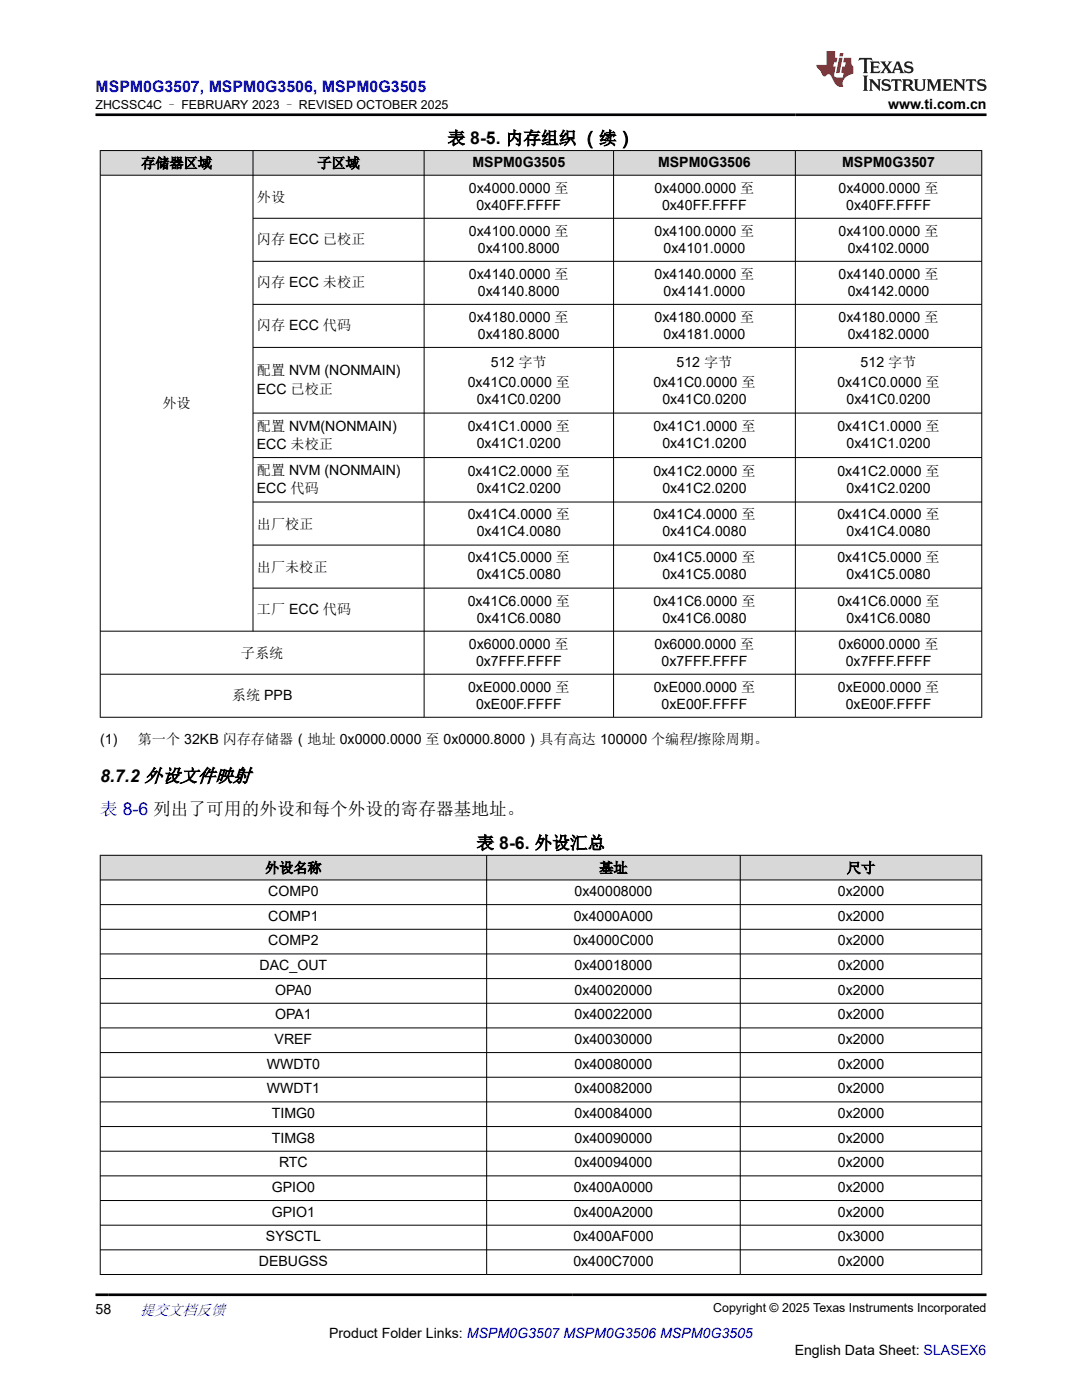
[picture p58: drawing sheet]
<svg xmlns="http://www.w3.org/2000/svg" width="216mm" height="279mm" viewBox="0 0 216 279" stroke-linecap="round" stroke-linejoin="round" font-family="sans-serif">
<defs><g id="words">
<g font-size="3.5">
<text x="89.3" y="28.8">表 8-5. 内存组织 （续）</text>
<text x="20" y="156">8.7.2 外设文件映射</text>
<text x="95.1" y="169.4">表 8-6. 外设汇总</text>
</g>
<text font-size="3.5" fill="#00f" x="20" y="162.7">表 8-6 列出了可用的外设和每个外设的寄存器基地址。</text>
<text font-size="3.2" fill="#00f" x="19" y="18.3">MSPM0G3507, MSPM0G3506, MSPM0G3505</text>
<text font-size="3" fill="#00f" x="27.9" y="262.4">提交文档反馈</text>
<g font-size="2.8">
<text x="177.2" y="21.7">www.ti.com.cn</text>
<text x="28.2" y="33.5">存储器区域</text>
<text x="63.3" y="33.5">子区域</text>
<text x="94.3" y="33.2">MSPM0G3505</text>
<text x="131.3" y="33.2">MSPM0G3506</text>
<text x="168" y="33.2">MSPM0G3507</text>
<text x="51.3" y="40.3">外设</text>
<text x="93.6" y="38.4">0x4000.0000 至</text>
<text x="95.1" y="41.8">0x40FF.FFFF</text>
<text x="130.6" y="38.4">0x4000.0000 至</text>
<text x="132.1" y="41.8">0x40FF.FFFF</text>
<text x="167.3" y="38.4">0x4000.0000 至</text>
<text x="168.8" y="41.8">0x40FF.FFFF</text>
<text x="93.6" y="47">0x4100.0000 至</text>
<text x="130.6" y="47">0x4100.0000 至</text>
<text x="167.3" y="47">0x4100.0000 至</text>
<text x="51.3" y="48.7">闪存 ECC 已校正</text>
<text x="95.4" y="50.4">0x4100.8000</text>
<text x="132.4" y="50.4">0x4101.0000</text>
<text x="169.1" y="50.4">0x4102.0000</text>
<text x="51.3" y="57.3">闪存 ECC 未校正</text>
<text x="93.6" y="55.6">0x4140.0000 至</text>
<text x="95.4" y="59">0x4140.8000</text>
<text x="130.6" y="55.6">0x4140.0000 至</text>
<text x="132.4" y="59">0x4141.0000</text>
<text x="167.3" y="55.6">0x4140.0000 至</text>
<text x="169.1" y="59">0x4142.0000</text>
<text x="51.3" y="65.9">闪存 ECC 代码</text>
<text x="93.6" y="64.2">0x4180.0000 至</text>
<text x="130.6" y="64.2">0x4180.0000 至</text>
<text x="167.3" y="64.2">0x4180.0000 至</text>
<text x="95.4" y="67.6">0x4180.8000</text>
<text x="132.4" y="67.6">0x4181.0000</text>
<text x="169.1" y="67.6">0x4182.0000</text>
<text x="51.3" y="74.9">配置 NVM (NONMAIN)</text>
<text x="93.3" y="77.3">0x41C0.0000 至</text>
<text x="98" y="73.2">512 字节</text>
<text x="130.4" y="77.3">0x41C0.0000 至</text>
<text x="135" y="73.2">512 字节</text>
<text x="167.1" y="77.3">0x41C0.0000 至</text>
<text x="171.7" y="73.2">512 字节</text>
<text x="32.4" y="81.5">外设</text>
<text x="51.3" y="78.6">ECC 已校正</text>
<text x="95.1" y="80.7">0x41C0.0200</text>
<text x="132.2" y="80.7">0x41C0.0200</text>
<text x="168.9" y="80.7">0x41C0.0200</text>
<text x="51.3" y="85.9">配置 NVM(NONMAIN)</text>
<text x="51.3" y="89.6">ECC 未校正</text>
<text x="93.3" y="86.1">0x41C1.0000 至</text>
<text x="95.1" y="89.4">0x41C1.0200</text>
<text x="130.4" y="86.1">0x41C1.0000 至</text>
<text x="132.2" y="89.4">0x41C1.0200</text>
<text x="167.1" y="86.1">0x41C1.0000 至</text>
<text x="168.9" y="89.4">0x41C1.0200</text>
<text x="51.3" y="94.8">配置 NVM (NONMAIN)</text>
<text x="93.3" y="94.9">0x41C2.0000 至</text>
<text x="130.4" y="94.9">0x41C2.0000 至</text>
<text x="167.1" y="94.9">0x41C2.0000 至</text>
<text x="51.3" y="98.5">ECC 代码</text>
<text x="95.1" y="98.3">0x41C2.0200</text>
<text x="132.2" y="98.3">0x41C2.0200</text>
<text x="168.9" y="98.3">0x41C2.0200</text>
<text x="51.3" y="105.5">出厂校正</text>
<text x="93.3" y="103.7">0x41C4.0000 至</text>
<text x="95.1" y="107.1">0x41C4.0080</text>
<text x="130.4" y="103.7">0x41C4.0000 至</text>
<text x="132.2" y="107.1">0x41C4.0080</text>
<text x="167.1" y="103.7">0x41C4.0000 至</text>
<text x="168.9" y="107.1">0x41C4.0080</text>
<text x="93.3" y="112.3">0x41C5.0000 至</text>
<text x="130.4" y="112.3">0x41C5.0000 至</text>
<text x="167.1" y="112.3">0x41C5.0000 至</text>
<text x="51.3" y="114.1">出厂未校正</text>
<text x="95.1" y="115.6">0x41C5.0080</text>
<text x="132.2" y="115.6">0x41C5.0080</text>
<text x="168.9" y="115.6">0x41C5.0080</text>
<text x="51.3" y="122.5">工厂 ECC 代码</text>
<text x="93.3" y="120.8">0x41C6.0000 至</text>
<text x="95.1" y="124.2">0x41C6.0080</text>
<text x="130.4" y="120.8">0x41C6.0000 至</text>
<text x="132.2" y="124.2">0x41C6.0080</text>
<text x="167.1" y="120.8">0x41C6.0000 至</text>
<text x="168.9" y="124.2">0x41C6.0080</text>
<text x="48.1" y="131.3">子系统</text>
<text x="93.6" y="129.4">0x6000.0000 至</text>
<text x="130.6" y="129.4">0x6000.0000 至</text>
<text x="167.3" y="129.4">0x6000.0000 至</text>
<text x="95" y="132.8">0x7FFF.FFFF</text>
<text x="132" y="132.8">0x7FFF.FFFF</text>
<text x="168.8" y="132.8">0x7FFF.FFFF</text>
<text x="46.3" y="139.7">系统 PPB</text>
<text x="93.4" y="138">0xE000.0000 至</text>
<text x="95" y="141.4">0xE00F.FFFF</text>
<text x="130.4" y="138">0xE000.0000 至</text>
<text x="132" y="141.4">0xE00F.FFFF</text>
<text x="167.2" y="138">0xE000.0000 至</text>
<text x="168.8" y="141.4">0xE00F.FFFF</text>
<text x="20" y="148.5">(1)</text>
<text x="27.5" y="148.5">第一个 32KB 闪存存储器（地址 0x0000.0000 至 0x0000.8000）具有高达 100000 个编程/擦除周期。</text>
<text x="52.9" y="174.2">外设名称</text>
<text x="53.5" y="178.8">COMP0</text>
<text x="114.6" y="178.8">0x40008000</text>
<text x="119.6" y="174.2">基址</text>
<text x="167.2" y="178.8">0x2000</text>
<text x="169" y="174.2">尺寸</text>
<text x="53.5" y="183.7">COMP1</text>
<text x="114.5" y="183.7">0x4000A000</text>
<text x="167.2" y="183.7">0x2000</text>
<text x="53.5" y="188.6">COMP2</text>
<text x="114.4" y="188.6">0x4000C000</text>
<text x="167.2" y="188.6">0x2000</text>
<text x="51.8" y="193.6">DAC_OUT</text>
<text x="114.6" y="193.6">0x40018000</text>
<text x="167.2" y="193.6">0x2000</text>
<text x="54.9" y="198.5">OPA0</text>
<text x="54.9" y="203.4">OPA1</text>
<text x="114.6" y="198.5">0x40020000</text>
<text x="114.6" y="203.4">0x40022000</text>
<text x="167.2" y="198.5">0x2000</text>
<text x="167.2" y="203.4">0x2000</text>
<text x="54.8" y="208.3">VREF</text>
<text x="114.6" y="208.3">0x40030000</text>
<text x="167.2" y="208.3">0x2000</text>
<text x="53.2" y="213.3">WWDT0</text>
<text x="114.6" y="213.3">0x40080000</text>
<text x="167.2" y="213.3">0x2000</text>
<text x="53.2" y="218.2">WWDT1</text>
<text x="114.6" y="218.2">0x40082000</text>
<text x="167.2" y="218.2">0x2000</text>
<text x="54.2" y="223.1">TIMG0</text>
<text x="114.6" y="223.1">0x40084000</text>
<text x="167.2" y="223.1">0x2000</text>
<text x="54.2" y="228">TIMG8</text>
<text x="55.7" y="232.9">RTC</text>
<text x="114.6" y="228">0x40090000</text>
<text x="114.6" y="232.9">0x40094000</text>
<text x="167.2" y="228">0x2000</text>
<text x="167.2" y="232.9">0x2000</text>
<text x="54.2" y="237.9">GPIO0</text>
<text x="114.5" y="237.9">0x400A0000</text>
<text x="167.2" y="237.9">0x2000</text>
<text x="54.2" y="242.8">GPIO1</text>
<text x="114.5" y="242.8">0x400A2000</text>
<text x="167.2" y="242.8">0x2000</text>
<text x="53.1" y="247.7">SYSCTL</text>
<text x="114.4" y="247.7">0x400AF000</text>
<text x="167.2" y="247.7">0x3000</text>
<text x="51.7" y="252.6">DEBUGSS</text>
<text x="114.4" y="252.6">0x400C7000</text>
<text x="167.2" y="252.6">0x2000</text>
<text x="19" y="262.1">58</text>
<text x="65.7" y="266.9">Product Folder Links: MSPM0G3507 MSPM0G3506 MSPM0G3505</text>
<text x="158.6" y="270.3">English Data Sheet: SLASEX6</text>
</g>
<g font-size="2.5">
<text x="19" y="21.8">ZHCSSC4C – FEBRUARY 2023 – REVISED OCTOBER 2025</text>
<text x="142.3" y="261.8">Copyright © 2025 Texas Instruments Incorporated</text>
</g>
</g></defs>
<g fill="#d8d8d8">
<path d="M20 30h175.9v5h-175.9z" fill-rule="evenodd"/>
<path d="M20.1 30.1h30.3v4.8h-30.3z" fill-rule="evenodd"/>
<path d="M50.5 30.1h34.1v4.8h-34.1z" fill-rule="evenodd"/>
<path d="M84.7 30.1h37.7v4.8h-37.7z" fill-rule="evenodd"/>
<path d="M122.5 30.1h36.1v4.8h-36.1z" fill-rule="evenodd"/>
<path d="M158.8 30.1h37v4.8h-37z" fill-rule="evenodd"/>
</g>
<g fill="none" stroke="#000" stroke-width=".2">
<path d="M19.9 30h176.1M19.9 35h176.1M20 30v113.2M50.5 30v96M84.6 30v113.2M122.4 30v113.2M158.7 30v113.2M195.9 30v113.2M50.5 43.6h145.5M50.5 52.2h145.5M50.5 60.7h145.5M50.5 69.3h145.5"/>
<path d="M50.5 82.4h145.5M50.5 91.3h145.5M50.5 100.2h145.5M50.5 108.8h145.5M50.5 117.4h145.5M19.9 126h176.1M19.9 134.6h176.1M19.9 143.1h176.1"/>
</g>
<g fill="#d8d8d8">
<path d="M20 170.7h175.9v4.9h-175.9z" fill-rule="evenodd"/>
<path d="M20.1 170.8h76.9v4.8h-76.9z" fill-rule="evenodd"/>
<path d="M97.2 170.8h50.4v4.8h-50.4z" fill-rule="evenodd"/>
<path d="M147.8 170.8h48v4.8h-48z" fill-rule="evenodd"/>
</g>
<g fill="none" stroke="#000" stroke-width=".2">
<path d="M19.9 170.7h176.1M19.9 175.6h176.1M20 170.6v83.8M97.1 170.6v83.8M147.7 170.6v83.8M195.9 170.6v83.8M19.9 180.5h176.1M19.9 185.5h176.1M19.9 190.4h176.1M19.9 195.3h176.1M19.9 200.2h176.1M19.9 205.1h176.1"/>
<path d="M19.9 210.1h176.1M19.9 215h176.1M19.9 219.9h176.1M19.9 224.8h176.1M19.9 229.7h176.1M19.9 234.7h176.1M19.9 239.6h176.1M19.9 244.5h176.1M19.9 249.4h176.1M19.9 254.4h176.1"/>
</g>
<path d="M171.5 11.6l-.2 .5 .5-.2h.6v.1v2.2l-.2 .4h1l-.2-.4v-2.2v-.1h.5l.6 .2-.2-.5zM173.6 12.3l.2 .4v1.5l-.2 .4h1.9l.1-.6a1.08 1.08 0 0 1-1.3 .2v-.7h.6l.4 .2v-.7l-.4 .2h-.6v-.5l.2-.2a1 1 0 0 1 1 .3l-.1-.5zM175.7 12.3l.9 1.1-1 1.2h.9l-.2-.2 .5-.8 .4 .8-.2 .2h1.6l-.2-.2 .2-.5h.9l.1 .5-.1 .2h.9l-.2-.3-.8-2h-.5l-.9 2.2-.9-1.1 .9-1.1h-.8l.2 .2-.4 .6-.4-.6 .2-.2zM179 12.7l.4 1h-.7zM180.7 12.4a.65 .65 0 0 0-.2 .7 .65 .65 0 0 0 .6 .5l.6 .1 .1 .3a.79 .79 0 0 1-.7 .4 .79 .79 0 0 1-.7-.5l.1 .7 .2-.1a.93 .93 0 0 0 1.1 .1 .93 .93 0 0 0 .4-1 1.46 1.46 0 0 0-1.2-.6l-.1-.3a1.09 1.09 0 0 1 1.2 .2l-.2-.6-.1 .1-.5-.2zM172.2 15.1l.2 .4v2.2l-.2 .4h1l-.2-.4v-2.2l.2-.4zM173.4 15.8l.2 .4v1.5l-.2 .4h.8l-.3-.4 .1-1.3 1.6 1.8v-2l.2-.4h-.7l.1 .2 .1 1.1-1.2-1.3zM176.2 15.9a.65 .65 0 0 0-.2 .8 .65 .65 0 0 0 .6 .4l.6 .2 .1 .2a.79 .79 0 0 1-.7 .4 .79 .79 0 0 1-.7-.5l.1 .7 .2-.1a.93 .93 0 0 0 1.1 .1 .93 .93 0 0 0 .4-.9 1.46 1.46 0 0 0-1.2-.6l-.1-.4a1.09 1.09 0 0 1 1.2 .2l-.1-.6-.2 .1-.5-.1zM177.9 15.8l-.1 .6a.63 .63 0 0 1 .8-.3v1.6l-.3 .4h1l-.2-.4v-1.6a.66 .66 0 0 1 .8 .3l-.1-.6zM180 15.8l.2 .4v1.5l-.2 .4h1l-.2-.2-.1-.7h.5l.1 .2a.79 .79 0 0 0 1.2 .6l-1-.9a.61 .61 0 0 0 .6-.6 .61 .61 0 0 0-.5-.7zM180.8 16.1h.1a.47 .47 0 0 1 .5 .1 .47 .47 0 0 1 .1 .5l-.1 .1-.7 .1zM182.3 15.8l.2 .2a2.27 2.27 0 0 0 .4 2 1.04 1.04 0 0 0 1.7-.7v-1.3l.2-.2h-.8l.2 .4v1.1a.6 .6 0 0 1-.6 .6 .6 .6 0 0 1-.6-.6v-1.1l.3-.4zM184.9 15.8l.2 .4v1.5l-.2 .4h.8l-.3-.4v-1.4l.9 1.9 .9-1.9v1.4l-.3 .4h1l-.2-.4v-1.5l.2-.4h-.8l-.7 1.5-.6-1.5zM188.1 15.8l.2 .4v1.5l-.2 .4h1.9l.1-.6a1.09 1.09 0 0 1-1.3 .2v-.7h.6l.4 .2v-.6l-.4 .2h-.6v-.6l.2-.1a1.01 1.01 0 0 1 1 .3l-.1-.6zM190.2 15.8l.3 .4v1.5l-.3 .4h.8l-.2-.4v-1.3l1.6 1.8v-2l.2-.4h-.7l.2 .2v1.1l-1.2-1.3zM192.8 15.8l-.1 .6a.63 .63 0 0 1 .8-.3v1.6l-.3 .4h1l-.2-.4v-1.6a.66 .66 0 0 1 .8 .3l-.1-.6zM195.2 15.9a.65 .65 0 0 0-.2 .8 .65 .65 0 0 0 .6 .4l.6 .2 .2 .2a.79 .79 0 0 1-.7 .4 .79 .79 0 0 1-.7-.5l.1 .7 .2-.1a.93 .93 0 0 0 1 .1 .93 .93 0 0 0 .5-.9 1.46 1.46 0 0 0-1.3-.6v-.4a1.09 1.09 0 0 1 1.2 .2l-.2-.6-.2 .1-.5-.1z" fill="#231f20"/>
<path d="M164.9 10.2v2.8h-2l.1 .3 .8 1a.95 .95 0 0 0 1 .9 .59 .59 0 0 1 .5-.4 .59 .59 0 0 1 .5 .4l.4 .7a1.59 1.59 0 0 0 2.1 1.4 1.61 1.61 0 0 1 1-2.3l1-.3-.1-1.5a1.59 1.59 0 0 1-.3-1.7h-1.5l-.2 .9h.6l-.2 .9h-.5l-.2 1v.2l.4 .1-.1 .9h-.7a.73 .73 0 0 1-1-.7l.3-1.5h-.5l.1-.9h.5l.2-.9h-.5v-1.3zM167.4 11.5l-.6 3.1h.7l.6-3.1zM167.6 10.6l-.1 .6h.7l.1-.6z" fill="#ed1c24"/>
<path d="M19 22.9h177.8M19 258.4h177.8" fill="none" stroke="#000" stroke-width=".53"/>
<use href="#words"/>
</svg>
